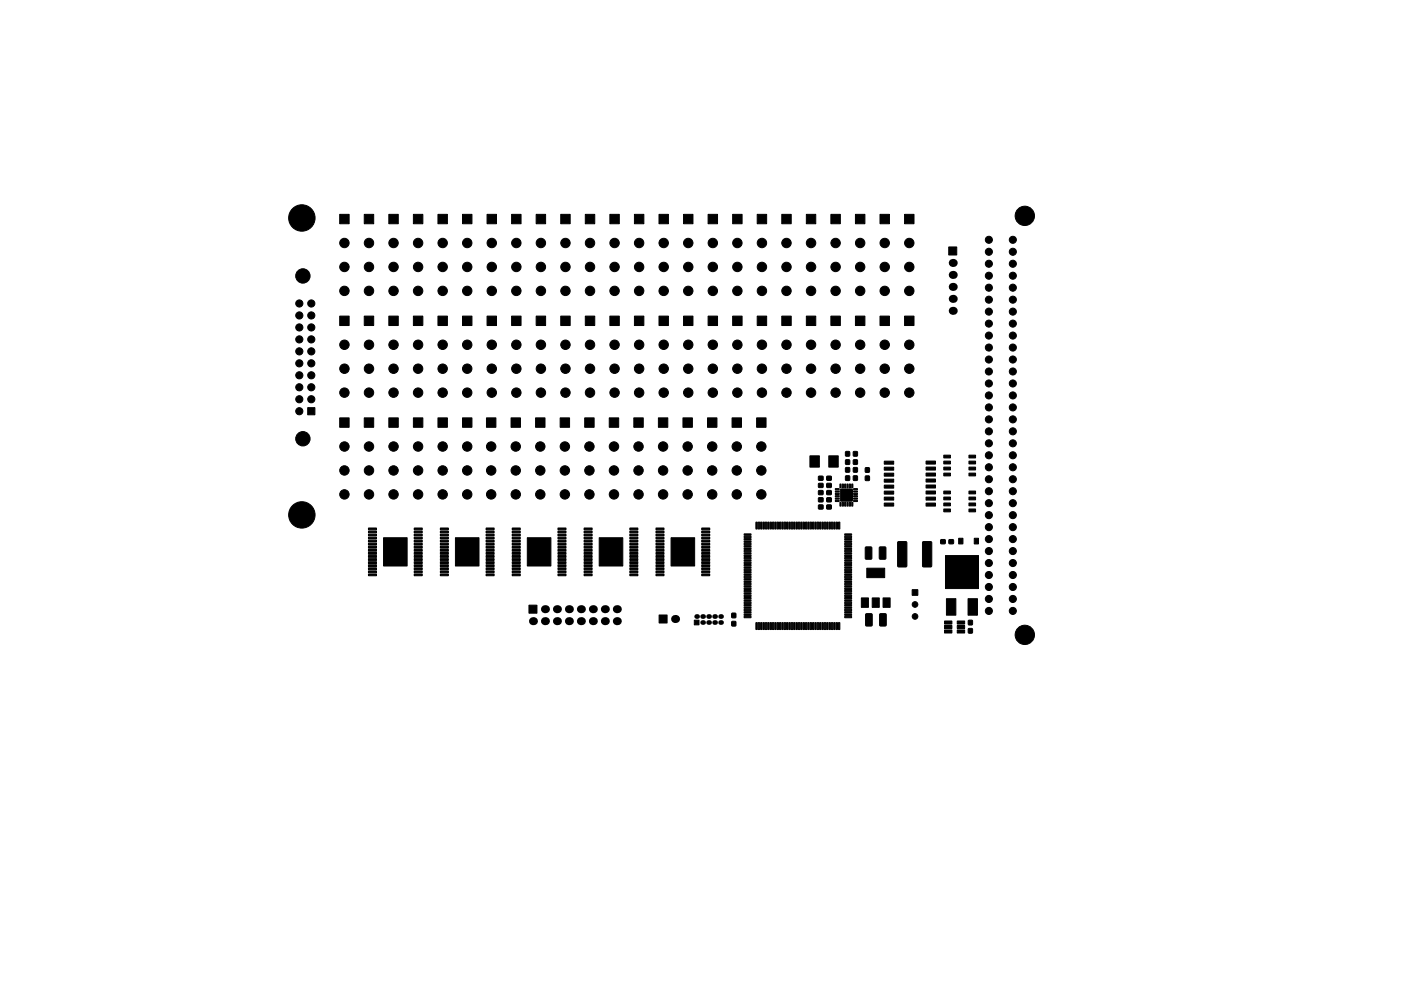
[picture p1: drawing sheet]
<svg xmlns="http://www.w3.org/2000/svg" width="297mm" height="210mm" viewBox="0 0 297 210" stroke-linecap="round" stroke-linejoin="round" font-family="sans-serif">
<g fill="#000">
<circle cx="202" cy="55.8" r=".85"/>
<circle cx="202" cy="58.3" r=".85"/>
<circle cx="202" cy="63.4" r=".85"/>
<circle cx="202" cy="60.9" r=".85"/>
<circle cx="202" cy="65.9" r=".85"/>
<circle cx="113" cy="131.8" r=".85"/>
<circle cx="115.5" cy="131.8" r=".85"/>
<circle cx="115.5" cy="129.2" r=".85"/>
<circle cx="118.1" cy="131.8" r=".85"/>
<circle cx="118.1" cy="129.2" r=".85"/>
<circle cx="120.6" cy="131.8" r=".85"/>
<circle cx="120.6" cy="129.2" r=".85"/>
<circle cx="123.2" cy="131.8" r=".85"/>
<circle cx="123.2" cy="129.2" r=".85"/>
<circle cx="125.7" cy="131.8" r=".85"/>
<circle cx="125.7" cy="129.2" r=".85"/>
<circle cx="128.2" cy="131.8" r=".85"/>
<circle cx="128.2" cy="129.2" r=".85"/>
<circle cx="130.8" cy="131.8" r=".85"/>
<circle cx="130.8" cy="129.2" r=".85"/>
<circle cx="143.1" cy="131.3" r=".85"/>
<circle cx="147.7" cy="130.8" r=".5"/>
<circle cx="149" cy="130.8" r=".5"/>
<circle cx="149" cy="132.1" r=".5"/>
<circle cx="150.2" cy="130.8" r=".5"/>
<circle cx="150.2" cy="132.1" r=".5"/>
<circle cx="151.5" cy="132.1" r=".5"/>
<circle cx="151.5" cy="130.8" r=".5"/>
<circle cx="152.8" cy="130.8" r=".5"/>
<circle cx="152.8" cy="132.1" r=".5"/>
</g>
<g fill="#000" stroke="#000" stroke-width=".21">
<path d="M72 45.5h2v2h-2zM77.2 45.5h2v2h-2zM82.4 45.5h2v2h-2zM87.6 45.5h2v2h-2zM92.9 45.5h2v2h-2zM98.1 45.5h2v2h-2zM103.3 45.5h2v2h-2zM108.5 45.5h2v2h-2zM113.7 45.5h2v2h-2zM118.9 45.5h2v2h-2zM124.1 45.5h2v2h-2zM129.3 45.5h2v2h-2z"/>
<path d="M134.5 45.5h2v2h-2zM139.7 45.5h2v2h-2zM144.9 45.5h2v2h-2zM150.1 45.5h2v2h-2zM155.3 45.5h2v2h-2zM160.5 45.5h2v2h-2zM165.8 45.5h2v2h-2zM171 45.5h2v2h-2zM176.2 45.5h2v2h-2zM181.4 45.5h2v2h-2zM186.6 45.5h2v2h-2zM191.8 45.5h2v2h-2z"/>
<path d="M201.1 52.4h1.7v1.7h-1.7zM72 67.1h2v2h-2zM77.2 67.1h2v2h-2zM82.4 67.1h2v2h-2zM87.6 67.1h2v2h-2zM92.9 67.1h2v2h-2zM98.1 67.1h2v2h-2zM103.3 67.1h2v2h-2zM108.5 67.1h2v2h-2zM113.7 67.1h2v2h-2zM118.9 67.1h2v2h-2zM124.1 67.1h2v2h-2z"/>
<path d="M129.3 67.1h2v2h-2zM134.5 67.1h2v2h-2zM139.7 67.1h2v2h-2zM144.9 67.1h2v2h-2zM150.1 67.1h2v2h-2zM155.3 67.1h2v2h-2zM160.5 67.1h2v2h-2zM165.8 67.1h2v2h-2zM171 67.1h2v2h-2zM176.2 67.1h2v2h-2zM181.4 67.1h2v2h-2zM186.6 67.1h2v2h-2z"/>
<path d="M191.8 67.1h2v2h-2zM65.2 86.5h1.6v1.5h-1.6zM72 88.7h2v2h-2zM77.2 88.7h2v2h-2zM82.4 88.7h2v2h-2zM87.6 88.7h2v2h-2zM92.9 88.7h2v2h-2zM98.1 88.7h2v2h-2zM103.1 88.7h2v2h-2zM108.3 88.7h2v2h-2zM113.6 88.7h2v2h-2zM118.8 88.7h2v2h-2z"/>
<path d="M124 88.7h2v2h-2zM129.2 88.7h2v2h-2zM134.4 88.7h2v2h-2zM139.6 88.7h2v2h-2zM144.8 88.7h2v2h-2zM150 88.7h2v2h-2zM155.2 88.7h2v2h-2zM160.4 88.7h2v2h-2zM171.7 96.7h2v2.4h-2zM175.7 96.7h2v2.4h-2zM179.3 95.8l.8 .1v.9l-.8-.1zM179.3 97.6h.8v.9h-.8z"/>
<path d="M179.3 99.2l.8 .1v.9l-.8-.1zM181 95.8l.8 .1-.1 .9-.8-.1zM181 97.6h.8l-.1 .9h-.8zM181 99.2l.8 .1-.1 .9-.8-.1zM183.5 99.3h.8v.9h-.8zM187.5 97.8h2v.7h-2zM187.5 99.1h2v.7h-2zM196.3 99.1h2v.6h-2zM196.3 97.8h2v.7h-2zM200.1 96.6h1.4v.6h-1.4zM200.1 97.8h1.4v.6h-1.4zM200.1 99.1h1.4v.6h-1.4z"/>
<path d="M205.4 96.6h1.4v.6h-1.4zM205.4 97.8h1.4v.6h-1.4zM205.4 99.1h1.4v.6h-1.4zM78.1 119.2h1.7v.4h-1.7zM78.1 118.5h1.7v.4h-1.7zM78.1 117.9h1.7v.4h-1.7zM78.1 117.2h1.7v.4h-1.7zM78.1 116.6h1.7v.4h-1.7zM78.1 115.9h1.7v.4h-1.7zM78.1 115.3h1.7v.4h-1.7zM78.1 114.6h1.7v.4h-1.7zM78.1 114h1.7v.4h-1.7z"/>
<path d="M78.1 113.3h1.7v.4h-1.7zM78.1 112.7h1.7v.4h-1.7zM78.1 112h1.7v.4h-1.7zM87.8 114h1.7v.4h-1.7zM87.8 112h1.7v.4h-1.7zM87.8 118.5h1.7v.4h-1.7zM87.8 119.2h1.7v.4h-1.7zM87.8 114.6h1.7v.4h-1.7zM87.8 113.3h1.7v.4h-1.7zM87.8 115.9h1.7v.4h-1.7zM87.8 117.2h1.7v.4h-1.7zM87.8 115.3h1.7v.4h-1.7z"/>
<path d="M87.8 116.6h1.7v.4h-1.7zM87.8 112.7h1.7v.4h-1.7zM87.8 117.9h1.7v.4h-1.7zM93.4 119.2h1.7v.4h-1.7zM93.4 118.5h1.7v.4h-1.7zM93.4 117.9h1.7v.4h-1.7zM93.4 117.2h1.7v.4h-1.7zM93.4 116.6h1.7v.4h-1.7zM93.4 115.9h1.7v.4h-1.7zM93.4 115.3h1.7v.4h-1.7zM93.4 114.6h1.7v.4h-1.7zM93.4 114h1.7v.4h-1.7z"/>
<path d="M93.4 113.3h1.7v.4h-1.7zM93.4 112.7h1.7v.4h-1.7zM93.4 112h1.7v.4h-1.7zM103.1 114h1.7v.4h-1.7zM103.1 112h1.7v.4h-1.7zM103.1 118.5h1.7v.4h-1.7zM103.1 119.2h1.7v.4h-1.7zM103.1 114.6h1.7v.4h-1.7zM103.1 113.3h1.7v.4h-1.7zM103.1 115.9h1.7v.4h-1.7zM103.1 117.2h1.7v.4h-1.7zM103.1 115.3h1.7v.4h-1.7z"/>
<path d="M103.1 116.6h1.7v.4h-1.7zM103.1 112.7h1.7v.4h-1.7zM103.1 117.9h1.7v.4h-1.7zM108.6 119.2h1.7v.4h-1.7zM108.6 118.5h1.7v.4h-1.7zM108.6 117.9h1.7v.4h-1.7zM108.6 117.2h1.7v.4h-1.7zM108.6 116.6h1.7v.4h-1.7zM108.6 115.9h1.7v.4h-1.7zM108.6 115.3h1.7v.4h-1.7zM108.6 114.6h1.7v.4h-1.7zM108.6 114h1.7v.4h-1.7z"/>
<path d="M108.6 113.3h1.7v.4h-1.7zM108.6 112.7h1.7v.4h-1.7zM108.6 112h1.7v.4h-1.7zM118.3 114h1.7v.4h-1.7zM118.3 112h1.7v.4h-1.7zM118.3 118.5h1.7v.4h-1.7zM118.3 119.2h1.7v.4h-1.7zM118.3 114.6h1.7v.4h-1.7zM118.3 113.3h1.7v.4h-1.7zM118.3 115.9h1.7v.4h-1.7zM118.3 117.2h1.7v.4h-1.7zM118.3 115.3h1.7v.4h-1.7z"/>
<path d="M118.3 116.6h1.7v.4h-1.7zM118.3 112.7h1.7v.4h-1.7zM118.3 117.9h1.7v.4h-1.7zM123.8 119.2h1.7v.4h-1.7zM123.8 118.5h1.7v.4h-1.7zM123.8 117.9h1.7v.4h-1.7zM123.8 117.2h1.7v.4h-1.7zM123.8 116.6h1.7v.4h-1.7zM123.8 115.9h1.7v.4h-1.7zM123.8 115.3h1.7v.4h-1.7zM123.8 114.6h1.7v.4h-1.7zM123.8 114h1.7v.4h-1.7z"/>
<path d="M123.8 113.3h1.7v.4h-1.7zM123.8 112.7h1.7v.4h-1.7zM123.8 112h1.7v.4h-1.7zM133.5 114h1.7v.4h-1.7zM133.5 112h1.7v.4h-1.7zM133.5 118.5h1.7v.4h-1.7zM133.5 119.2h1.7v.4h-1.7zM133.5 114.6h1.7v.4h-1.7zM133.5 113.3h1.7v.4h-1.7zM133.5 115.9h1.7v.4h-1.7zM133.5 117.2h1.7v.4h-1.7zM133.5 115.3h1.7v.4h-1.7z"/>
<path d="M133.5 116.6h1.7v.4h-1.7zM133.5 112.7h1.7v.4h-1.7zM133.5 117.9h1.7v.4h-1.7zM139.1 119.2h1.7v.4h-1.7zM139.1 118.5h1.7v.4h-1.7zM139.1 117.9h1.7v.4h-1.7zM139.1 117.2h1.7v.4h-1.7zM139.1 116.6h1.7v.4h-1.7zM139.1 115.9h1.7v.4h-1.7zM139.1 115.3h1.7v.4h-1.7zM139.1 114.6h1.7v.4h-1.7zM139.1 114h1.7v.4h-1.7z"/>
<path d="M139.1 113.3h1.7v.4h-1.7zM139.1 112.7h1.7v.4h-1.7zM139.1 112h1.7v.4h-1.7zM148.8 114h1.7v.4h-1.7zM148.8 112h1.7v.4h-1.7zM148.8 118.5h1.7v.4h-1.7zM148.8 119.2h1.7v.4h-1.7zM148.8 114.6h1.7v.4h-1.7zM148.8 113.3h1.7v.4h-1.7zM148.8 115.9h1.7v.4h-1.7zM148.8 117.2h1.7v.4h-1.7zM148.8 115.3h1.7v.4h-1.7z"/>
<path d="M148.8 116.6h1.7v.4h-1.7zM148.8 112.7h1.7v.4h-1.7zM148.8 117.9h1.7v.4h-1.7zM157.8 113.3h1.4v.2l-1.4 .1zM157.8 113.8h1.4v.2l-1.4 .1zM157.8 114.3h1.4v.2l-1.4 .1zM157.8 114.8h1.4v.2l-1.4 .1zM157.8 115.3h1.4v.2l-1.4 .1zM157.8 115.8h1.4v.2l-1.4 .1zM157.8 116.3h1.4v.2l-1.4 .1zM157.8 116.8h1.4v.2l-1.4 .1zM157.8 117.3h1.4v.2l-1.4 .1z"/>
<path d="M157.8 117.8h1.4v.2l-1.4 .1zM157.8 118.3h1.4v.2l-1.4 .1zM157.8 118.8h1.4v.2l-1.4 .1zM157.8 119.3h1.4v.2l-1.4 .1zM157.8 119.8h1.4v.2l-1.4 .1zM160.3 110.8h.3l-.1 1.4h-.2zM160.8 110.8h.3l-.1 1.4h-.2zM161.3 110.8h.3l-.1 1.4h-.2zM161.8 110.8h.3l-.1 1.4h-.2zM162.3 110.8h.3l-.1 1.4h-.2zM162.8 110.8h.3l-.1 1.4h-.2zM163.3 110.8h.3l-.1 1.4h-.2z"/>
<path d="M163.8 110.8h.3l-.1 1.4h-.2zM164.3 110.8h.3l-.1 1.4h-.2zM164.8 110.8h.3l-.1 1.4h-.2zM165.3 110.8h.3l-.1 1.4h-.2zM165.8 110.8h.3l-.1 1.4h-.2zM166.3 110.8h.3l-.1 1.4h-.2zM166.8 110.8h.3l-.1 1.4h-.2zM167.3 110.8h.3l-.1 1.4h-.2zM167.8 110.8h.3l-.1 1.4h-.2zM168.3 110.8h.3l-.1 1.4h-.2zM168.8 110.8h.3l-.1 1.4h-.2zM169.3 110.8h.3l-.1 1.4h-.2z"/>
<path d="M169.8 110.8h.3l-.1 1.4h-.2zM170.3 110.8h.3l-.1 1.4h-.2zM170.8 110.8h.3l-.1 1.4h-.2zM171.3 110.8h.3l-.1 1.4h-.2zM171.8 110.8h.3l-.1 1.4h-.2zM172.3 110.8h.3l-.1 1.4h-.2zM172.8 110.8h.3l-.1 1.4h-.2zM173.3 110.8h.3l-.1 1.4h-.2zM173.8 110.8h.3l-.1 1.4h-.2zM173.6 107.2l.9-.1v.9h-.9zM173.6 105.6h.9v.8l-.9 .1zM173.6 102.6h.9v.8h-.9z"/>
<path d="M173.6 104.1h.9v.8h-.9zM173.6 101.1l.9-.1v.9h-.9zM174.3 110.8h.3l-.1 1.4h-.2zM174.8 110.8h.3l-.1 1.4h-.2zM175.3 110.8h.3l-.1 1.4h-.2zM175.8 110.8h.3l-.1 1.4h-.2zM175.3 107.2l.9-.1v.9h-.9zM175.3 105.6h.9v.8l-.9 .1zM175.3 102.6h.9v.8h-.9zM175.3 104.1h.9v.8h-.9zM175.3 101.1l.9-.1v.9h-.9zM176.3 110.8h.3l-.1 1.4h-.2z"/>
<path d="M176.8 110.8h.3l-.1 1.4h-.2zM177.3 110.8h.3l-.1 1.4h-.2zM177.1 106.2h.8v.2h-.7zM177.1 105.7h.8v.2h-.7zM177.1 105.2h.8v.2h-.7zM177.1 104.7h.8v.2h-.7zM177.1 104.2h.8v.2h-.7zM177.1 103.7h.8v.2h-.7zM177.8 110.8h.3l-.1 1.4h-.2zM178.1 106.6h.2v.8l-.2-.1zM178.1 102.7h.2v.8h-.2zM178.6 106.6h.2v.8l-.2-.1z"/>
<path d="M178.6 102.7h.2v.8h-.2zM179.1 106.6h.2v.8l-.2-.1zM179.1 102.7h.2v.8h-.2zM179.6 106.6h.2v.8l-.2-.1zM179.6 102.7h.2v.8h-.2zM179.3 101h.8v.9h-.8zM180.1 106.6h.2v.8l-.2-.1zM180.1 102.7h.2v.8h-.2zM179.1 119.8h1.4l.1 .2-1.5 .1zM179.1 119.3h1.4l.1 .2-1.5 .1zM179.1 118.8h1.4l.1 .2-1.5 .1zM179.1 118.3h1.4l.1 .2-1.5 .1z"/>
<path d="M179.1 117.8h1.4l.1 .2-1.5 .1zM179.1 117.3h1.4l.1 .2-1.5 .1zM179.1 116.8h1.4l.1 .2-1.5 .1zM179.1 116.3h1.4l.1 .2-1.5 .1zM179.1 115.8h1.4l.1 .2-1.5 .1zM179.1 115.3h1.4l.1 .2-1.5 .1zM179.1 114.8h1.4l.1 .2-1.5 .1zM179.1 114.3h1.4l.1 .2-1.5 .1zM179.1 113.8h1.4l.1 .2-1.5 .1zM179.1 113.3h1.4l.1 .2-1.5 .1zM178.2 103.8h2.5v2.5h-2.5zM180.6 106.6h.2v.8l-.2-.1z"/>
<path d="M180.6 102.7h.2v.8h-.2zM181 101h.8l-.1 .9h-.8zM181 103.7h.8v.2h-.8zM181 104.2h.8v.2h-.8zM181 104.7h.8v.2h-.8zM181 105.2h.8v.2h-.8zM181 105.7h.8v.2h-.8zM181 106.2h.8v.2h-.8zM183.5 101h.8v.9h-.8zM183.5 116.1l1.1-.1 .2 .2 .1 2.2-.2 .2-1 .1-.2-.2zM187.5 106.7h2v.7h-2zM187.5 100.4h2v.6h-2z"/>
<path d="M187.5 101.7h2v.6h-2zM187.5 102.9h2v.7h-2zM187.5 104.2h2v.6h-2zM187.5 105.5h2v.6h-2zM186.5 116.1l1.1-.1 .2 .2v2.2l-.1 .2-1.1 .1-.2-.2zM190.4 115l1.7-.1 .2 .2v4.9l-.2 .3h-1.6l-.2-.2zM196.3 106.7h2v.7h-2zM196.3 105.5h2v.6h-2zM196.3 104.2h2v.6h-2zM196.3 102.9h2v.6h-2zM196.3 101.6h2v.7h-2zM196.3 100.4h2v.6h-2z"/>
<path d="M195.7 115l1.6-.1 .2 .2 .1 4.9-.2 .3h-1.6l-.2-.2zM200.1 104.2h1.4v.6h-1.4zM200.1 105.5h1.4v.6h-1.4zM200.1 106.7h1.4v.6h-1.4zM200.1 108h1.4v.6h-1.4zM200.1 100.4h1.4v.6h-1.4zM199.5 114.5h.9v.8l-.9 .1zM201.2 114.5h.9v.8l-.9 .1zM203.3 114.2h.9v1.2h-.9zM205.4 104.2h1.4v.6h-1.4zM205.4 105.5h1.4v.6h-1.4zM205.4 106.7h1.4v.6h-1.4z"/>
<path d="M205.4 108h1.4v.6h-1.4zM205.4 100.4h1.4v.6h-1.4zM206.6 114.2h.9v1.2h-.9zM78.1 121.8h1.7v.4h-1.7zM78.1 121.1h1.7v.4h-1.7zM78.1 120.5h1.7v.4h-1.7zM78.1 119.8h1.7v.4h-1.7zM81.3 114.1h5v6h-5zM87.8 120.5h1.7v.4h-1.7zM87.8 121.8h1.7v.4h-1.7zM87.8 121.1h1.7v.4h-1.7zM87.8 119.8h1.7v.4h-1.7z"/>
<path d="M93.4 121.8h1.7v.4h-1.7zM93.4 121.1h1.7v.4h-1.7zM93.4 120.5h1.7v.4h-1.7zM93.4 119.8h1.7v.4h-1.7zM96.6 114.1h5v6h-5zM103.1 120.5h1.7v.4h-1.7zM103.1 121.8h1.7v.4h-1.7zM103.1 121.1h1.7v.4h-1.7zM103.1 119.8h1.7v.4h-1.7zM108.6 121.8h1.7v.4h-1.7zM108.6 121.1h1.7v.4h-1.7zM108.6 120.5h1.7v.4h-1.7z"/>
<path d="M108.6 119.8h1.7v.4h-1.7zM111.8 114.1h5v6h-5zM112.1 128.4h1.7v1.7h-1.7zM118.3 120.5h1.7v.4h-1.7zM118.3 121.8h1.7v.4h-1.7zM118.3 121.1h1.7v.4h-1.7zM118.3 119.8h1.7v.4h-1.7zM123.8 121.8h1.7v.4h-1.7zM123.8 121.1h1.7v.4h-1.7zM123.8 120.5h1.7v.4h-1.7zM123.8 119.8h1.7v.4h-1.7zM127 114.1h5v6h-5z"/>
<path d="M133.5 120.5h1.7v.4h-1.7zM133.5 121.8h1.7v.4h-1.7zM133.5 121.1h1.7v.4h-1.7zM133.5 119.8h1.7v.4h-1.7zM139.1 121.8h1.7v.4h-1.7zM139.1 121.1h1.7v.4h-1.7zM139.1 120.5h1.7v.4h-1.7zM139.1 119.8h1.7v.4h-1.7zM139.7 130.5h1.7v1.7h-1.7zM142.3 114.1h5v6h-5zM147.2 131.6h1v1h-1zM148.8 120.5h1.7v.4h-1.7z"/>
<path d="M148.8 121.8h1.7v.4h-1.7zM148.8 121.1h1.7v.4h-1.7zM148.8 119.8h1.7v.4h-1.7zM155.2 130.1h.8v.9h-.8zM155.2 131.9h.8v.9h-.8zM157.8 120.3h1.4v.2l-1.4 .1zM157.8 120.8h1.4v.2l-1.4 .1zM157.8 121.3h1.4v.2l-1.4 .1zM157.8 121.8h1.4v.2l-1.4 .1zM157.8 122.3h1.4v.2l-1.4 .1zM157.8 122.8h1.4v.2l-1.4 .1zM157.8 123.3h1.4v.2l-1.4 .1z"/>
<path d="M157.8 123.8h1.4v.2l-1.4 .1zM157.8 124.3h1.4v.2l-1.4 .1zM157.8 124.8h1.4v.2l-1.4 .1zM157.8 125.3h1.4v.2l-1.4 .1zM157.8 125.8h1.4v.2l-1.4 .1zM157.8 126.3h1.4v.2l-1.4 .1zM157.8 126.8h1.4v.2l-1.4 .1zM157.8 127.3h1.4v.2l-1.4 .1zM157.8 127.8h1.4v.2l-1.4 .1zM157.8 128.3h1.4v.2l-1.4 .1zM157.8 128.8h1.4v.2l-1.4 .1zM157.8 129.3h1.4v.2l-1.4 .1z"/>
<path d="M157.8 129.8h1.4v.2l-1.4 .1zM157.8 130.3h1.4v.2l-1.4 .1zM157.8 130.8h1.4v.2l-1.4 .1zM160.3 132.1l.3 .1-.1 1.4-.2-.1zM160.8 132.1l.3 .1-.1 1.4-.2-.1zM161.3 132.1l.3 .1-.1 1.4-.2-.1zM161.8 132.1l.3 .1-.1 1.4-.2-.1zM162.3 132.1l.3 .1-.1 1.4-.2-.1zM162.8 132.1l.3 .1-.1 1.4-.2-.1zM163.3 132.1l.3 .1-.1 1.4-.2-.1zM163.8 132.1l.3 .1-.1 1.4-.2-.1zM164.3 132.1l.3 .1-.1 1.4-.2-.1z"/>
<path d="M164.8 132.1l.3 .1-.1 1.4-.2-.1zM165.3 132.1l.3 .1-.1 1.4-.2-.1zM165.8 132.1l.3 .1-.1 1.4-.2-.1zM166.3 132.1l.3 .1-.1 1.4-.2-.1zM166.8 132.1l.3 .1-.1 1.4-.2-.1zM167.3 132.1l.3 .1-.1 1.4-.2-.1zM167.8 132.1l.3 .1-.1 1.4-.2-.1zM168.3 132.1l.3 .1-.1 1.4-.2-.1zM168.8 132.1l.3 .1-.1 1.4-.2-.1zM169.3 132.1l.3 .1-.1 1.4-.2-.1zM169.8 132.1l.3 .1-.1 1.4-.2-.1zM170.3 132.1l.3 .1-.1 1.4-.2-.1z"/>
<path d="M170.8 132.1l.3 .1-.1 1.4-.2-.1zM171.3 132.1l.3 .1-.1 1.4-.2-.1zM171.8 132.1l.3 .1-.1 1.4-.2-.1zM172.3 132.1l.3 .1-.1 1.4-.2-.1zM172.8 132.1l.3 .1-.1 1.4-.2-.1zM173.3 132.1l.3 .1-.1 1.4-.2-.1zM173.8 132.1l.3 .1-.1 1.4-.2-.1zM174.3 132.1l.3 .1-.1 1.4-.2-.1zM174.8 132.1l.3 .1-.1 1.4-.2-.1zM175.3 132.1l.3 .1-.1 1.4-.2-.1zM175.8 132.1l.3 .1-.1 1.4-.2-.1zM176.3 132.1l.3 .1-.1 1.4-.2-.1z"/>
<path d="M176.8 132.1l.3 .1-.1 1.4-.2-.1zM177.3 132.1l.3 .1-.1 1.4-.2-.1zM177.8 132.1l.3 .1-.1 1.4-.2-.1zM179.1 130.8h1.4l.1 .2-1.5 .1zM179.1 130.3h1.4l.1 .2-1.5 .1zM179.1 129.8h1.4l.1 .2-1.5 .1zM179.1 129.3h1.4l.1 .2-1.5 .1zM179.1 128.8h1.4l.1 .2-1.5 .1zM179.1 128.3h1.4l.1 .2-1.5 .1zM179.1 127.8h1.4l.1 .2-1.5 .1zM179.1 127.3h1.4l.1 .2-1.5 .1zM179.1 126.8h1.4l.1 .2-1.5 .1z"/>
<path d="M179.1 126.3h1.4l.1 .2-1.5 .1zM179.1 125.8h1.4l.1 .2-1.5 .1zM179.1 125.3h1.4l.1 .2-1.5 .1zM179.1 124.8h1.4l.1 .2-1.5 .1zM179.1 124.3h1.4l.1 .2-1.5 .1zM179.1 123.8h1.4l.1 .2-1.5 .1zM179.1 123.3h1.4l.1 .2-1.5 .1zM179.1 122.8h1.4l.1 .2-1.5 .1zM179.1 122.3h1.4l.1 .2-1.5 .1zM179.1 121.8h1.4l.1 .2-1.5 .1zM179.1 121.3h1.4l.1 .2-1.5 .1zM179.1 120.8h1.4l.1 .2-1.5 .1z"/>
<path d="M179.1 120.3h1.4l.1 .2-1.5 .1zM182.6 126.9h1.5v2h-1.5zM183.6 130.3l1.1-.1 .2 .1v2.3l-.1 .2h-1.1l-.2-.1zM184.9 126.9h1.5v2h-1.5zM183.8 120.6h3.8v2h-3.8zM186.6 130.3l1.1-.1 .2 .1v2.3l-.1 .2h-1.1l-.2-.1zM187.2 126.9h1.5v2h-1.5zM193.4 125.1h1.2v1.2h-1.2zM200.3 133.7h1.5v.6h-1.5zM200.3 132.7h1.5v.7h-1.5zM200.3 131.8h1.5v.6h-1.5zM200.5 117.9h7v7h-7z"/>
<path d="M200.7 127h2v3.5h-2zM203 132.7h1.5v.7h-1.5zM203 131.8h1.5v.6h-1.5zM203 133.7h1.5v.6h-1.5zM205.2 127h2v3.5h-2zM205.3 131.6l.9 .1-.1 .9-.8-.1zM205.3 133.4h.9l-.1 .9h-.8z"/>
<circle cx="64" cy="46.2" r="2.8"/>
<circle cx="64.2" cy="58.5" r="1.52"/>
<circle cx="73" cy="56.6" r="1"/>
<circle cx="73" cy="51.6" r="1"/>
<circle cx="78.2" cy="51.6" r="1"/>
<circle cx="78.2" cy="56.6" r="1"/>
<circle cx="83.4" cy="51.6" r="1"/>
<circle cx="83.4" cy="56.6" r="1"/>
<circle cx="88.6" cy="56.6" r="1"/>
<circle cx="88.6" cy="51.6" r="1"/>
<circle cx="93.9" cy="51.6" r="1"/>
<circle cx="93.9" cy="56.6" r="1"/>
<circle cx="99.1" cy="51.6" r="1"/>
<circle cx="99.1" cy="56.6" r="1"/>
<circle cx="104.3" cy="51.6" r="1"/>
<circle cx="104.3" cy="56.6" r="1"/>
<circle cx="109.5" cy="56.6" r="1"/>
<circle cx="109.5" cy="51.6" r="1"/>
<circle cx="114.7" cy="56.6" r="1"/>
<circle cx="114.7" cy="51.6" r="1"/>
<circle cx="119.9" cy="56.6" r="1"/>
<circle cx="119.9" cy="51.6" r="1"/>
<circle cx="125.1" cy="56.6" r="1"/>
<circle cx="125.1" cy="51.6" r="1"/>
<circle cx="130.3" cy="51.6" r="1"/>
<circle cx="130.3" cy="56.6" r="1"/>
<circle cx="135.5" cy="56.6" r="1"/>
<circle cx="135.5" cy="51.6" r="1"/>
<circle cx="140.7" cy="56.6" r="1"/>
<circle cx="140.7" cy="51.6" r="1"/>
<circle cx="145.9" cy="56.6" r="1"/>
<circle cx="145.9" cy="51.6" r="1"/>
<circle cx="151.1" cy="56.6" r="1"/>
<circle cx="151.1" cy="51.6" r="1"/>
<circle cx="156.3" cy="56.6" r="1"/>
<circle cx="156.3" cy="51.6" r="1"/>
<circle cx="161.5" cy="51.6" r="1"/>
<circle cx="161.5" cy="56.6" r="1"/>
<circle cx="166.8" cy="56.6" r="1"/>
<circle cx="166.8" cy="51.6" r="1"/>
<circle cx="172" cy="56.6" r="1"/>
<circle cx="172" cy="51.6" r="1"/>
<circle cx="177.2" cy="56.6" r="1"/>
<circle cx="177.2" cy="51.6" r="1"/>
<circle cx="182.4" cy="56.6" r="1"/>
<circle cx="182.4" cy="51.6" r="1"/>
<circle cx="187.6" cy="56.6" r="1"/>
<circle cx="187.6" cy="51.6" r="1"/>
<circle cx="192.8" cy="51.6" r="1"/>
<circle cx="192.8" cy="56.6" r="1"/>
<circle cx="209.7" cy="53.4" r=".75"/>
<circle cx="209.7" cy="56" r=".75"/>
<circle cx="209.7" cy="58.5" r=".75"/>
<circle cx="209.7" cy="50.9" r=".75"/>
<circle cx="214.7" cy="53.4" r=".75"/>
<circle cx="214.7" cy="50.9" r=".75"/>
<circle cx="214.7" cy="58.5" r=".75"/>
<circle cx="214.7" cy="56" r=".75"/>
<circle cx="217.3" cy="45.8" r="2.05"/>
<circle cx="63.5" cy="64.4" r=".76"/>
<circle cx="63.5" cy="72" r=".76"/>
<circle cx="63.5" cy="77.1" r=".76"/>
<circle cx="63.5" cy="79.6" r=".76"/>
<circle cx="63.5" cy="69.5" r=".76"/>
<circle cx="63.5" cy="74.5" r=".76"/>
<circle cx="63.5" cy="66.9" r=".76"/>
<circle cx="66" cy="69.5" r=".76"/>
<circle cx="66" cy="66.9" r=".76"/>
<circle cx="66" cy="74.5" r=".76"/>
<circle cx="66" cy="64.4" r=".76"/>
<circle cx="66" cy="77.1" r=".76"/>
<circle cx="66" cy="72" r=".76"/>
<circle cx="66" cy="79.6" r=".76"/>
<circle cx="73" cy="61.7" r="1"/>
<circle cx="73" cy="73.1" r="1"/>
<circle cx="73" cy="78.2" r="1"/>
<circle cx="78.2" cy="73.1" r="1"/>
<circle cx="78.2" cy="78.2" r="1"/>
<circle cx="78.2" cy="61.7" r="1"/>
<circle cx="83.4" cy="73.1" r="1"/>
<circle cx="83.4" cy="61.7" r="1"/>
<circle cx="83.4" cy="78.2" r="1"/>
<circle cx="88.6" cy="61.7" r="1"/>
<circle cx="88.6" cy="73.1" r="1"/>
<circle cx="88.6" cy="78.2" r="1"/>
<circle cx="93.9" cy="73.1" r="1"/>
<circle cx="93.9" cy="78.2" r="1"/>
<circle cx="93.9" cy="61.7" r="1"/>
<circle cx="99.1" cy="61.7" r="1"/>
<circle cx="99.1" cy="73.1" r="1"/>
<circle cx="99.1" cy="78.2" r="1"/>
<circle cx="104.3" cy="73.1" r="1"/>
<circle cx="104.3" cy="61.7" r="1"/>
<circle cx="104.3" cy="78.2" r="1"/>
<circle cx="109.5" cy="78.2" r="1"/>
<circle cx="109.5" cy="61.7" r="1"/>
<circle cx="109.5" cy="73.1" r="1"/>
<circle cx="114.7" cy="78.2" r="1"/>
<circle cx="114.7" cy="61.7" r="1"/>
<circle cx="114.7" cy="73.1" r="1"/>
<circle cx="119.9" cy="61.7" r="1"/>
<circle cx="119.9" cy="73.1" r="1"/>
<circle cx="119.9" cy="78.2" r="1"/>
<circle cx="125.1" cy="78.2" r="1"/>
<circle cx="125.1" cy="61.7" r="1"/>
<circle cx="125.1" cy="73.1" r="1"/>
<circle cx="130.3" cy="73.1" r="1"/>
<circle cx="130.3" cy="61.7" r="1"/>
<circle cx="130.3" cy="78.2" r="1"/>
<circle cx="135.5" cy="78.2" r="1"/>
<circle cx="135.5" cy="61.7" r="1"/>
<circle cx="135.5" cy="73.1" r="1"/>
<circle cx="140.7" cy="61.7" r="1"/>
<circle cx="140.7" cy="78.2" r="1"/>
<circle cx="140.7" cy="73.1" r="1"/>
<circle cx="145.9" cy="73.1" r="1"/>
<circle cx="145.9" cy="61.7" r="1"/>
<circle cx="145.9" cy="78.2" r="1"/>
<circle cx="151.1" cy="78.2" r="1"/>
<circle cx="151.1" cy="73.1" r="1"/>
<circle cx="151.1" cy="61.7" r="1"/>
<circle cx="156.3" cy="61.7" r="1"/>
<circle cx="156.3" cy="73.1" r="1"/>
<circle cx="156.3" cy="78.2" r="1"/>
<circle cx="161.5" cy="78.2" r="1"/>
<circle cx="161.5" cy="73.1" r="1"/>
<circle cx="161.5" cy="61.7" r="1"/>
<circle cx="166.8" cy="61.7" r="1"/>
<circle cx="166.8" cy="78.2" r="1"/>
<circle cx="166.8" cy="73.1" r="1"/>
<circle cx="172" cy="61.7" r="1"/>
<circle cx="172" cy="78.2" r="1"/>
<circle cx="172" cy="73.1" r="1"/>
<circle cx="177.2" cy="73.1" r="1"/>
<circle cx="177.2" cy="61.7" r="1"/>
<circle cx="177.2" cy="78.2" r="1"/>
<circle cx="182.4" cy="61.7" r="1"/>
<circle cx="182.4" cy="78.2" r="1"/>
<circle cx="182.4" cy="73.1" r="1"/>
<circle cx="187.6" cy="73.1" r="1"/>
<circle cx="187.6" cy="61.7" r="1"/>
<circle cx="187.6" cy="78.2" r="1"/>
<circle cx="192.8" cy="78.2" r="1"/>
<circle cx="192.8" cy="73.1" r="1"/>
<circle cx="192.8" cy="61.7" r="1"/>
<circle cx="209.7" cy="78.8" r=".75"/>
<circle cx="209.7" cy="76.3" r=".75"/>
<circle cx="209.7" cy="61" r=".75"/>
<circle cx="209.7" cy="68.7" r=".75"/>
<circle cx="209.7" cy="71.2" r=".75"/>
<circle cx="209.7" cy="73.7" r=".75"/>
<circle cx="209.7" cy="66.1" r=".75"/>
<circle cx="209.7" cy="63.6" r=".75"/>
<circle cx="214.7" cy="78.8" r=".75"/>
<circle cx="214.7" cy="71.2" r=".75"/>
<circle cx="214.7" cy="63.6" r=".75"/>
<circle cx="214.7" cy="68.7" r=".75"/>
<circle cx="214.7" cy="76.3" r=".75"/>
<circle cx="214.7" cy="61" r=".75"/>
<circle cx="214.7" cy="66.1" r=".75"/>
<circle cx="214.7" cy="73.7" r=".75"/>
<circle cx="63.5" cy="87.2" r=".76"/>
<circle cx="63.5" cy="82.2" r=".76"/>
<circle cx="63.5" cy="84.7" r=".76"/>
<circle cx="64.2" cy="93.1" r="1.53"/>
<circle cx="66" cy="82.2" r=".76"/>
<circle cx="66" cy="84.7" r=".76"/>
<circle cx="73" cy="99.8" r="1"/>
<circle cx="73" cy="83.3" r="1"/>
<circle cx="73" cy="94.7" r="1"/>
<circle cx="78.2" cy="99.8" r="1"/>
<circle cx="78.2" cy="94.7" r="1"/>
<circle cx="78.2" cy="83.3" r="1"/>
<circle cx="83.4" cy="94.7" r="1"/>
<circle cx="83.4" cy="99.8" r="1"/>
<circle cx="83.4" cy="83.3" r="1"/>
<circle cx="88.6" cy="94.7" r="1"/>
<circle cx="88.6" cy="83.3" r="1"/>
<circle cx="88.6" cy="99.8" r="1"/>
<circle cx="93.9" cy="94.7" r="1"/>
<circle cx="93.9" cy="83.3" r="1"/>
<circle cx="93.9" cy="99.8" r="1"/>
<circle cx="99.1" cy="94.7" r="1"/>
<circle cx="99.1" cy="99.8" r="1"/>
<circle cx="99.1" cy="83.3" r="1"/>
<circle cx="104.1" cy="94.7" r="1"/>
<circle cx="104.1" cy="99.8" r="1"/>
<circle cx="104.3" cy="83.3" r="1"/>
<circle cx="109.3" cy="99.8" r="1"/>
<circle cx="109.3" cy="94.7" r="1"/>
<circle cx="109.5" cy="83.3" r="1"/>
<circle cx="114.6" cy="99.8" r="1"/>
<circle cx="114.6" cy="94.7" r="1"/>
<circle cx="114.7" cy="83.3" r="1"/>
<circle cx="119.8" cy="99.8" r="1"/>
<circle cx="119.8" cy="94.7" r="1"/>
<circle cx="119.9" cy="83.3" r="1"/>
<circle cx="125" cy="94.7" r="1"/>
<circle cx="125" cy="99.8" r="1"/>
<circle cx="125.1" cy="83.3" r="1"/>
<circle cx="130.2" cy="99.8" r="1"/>
<circle cx="130.2" cy="94.7" r="1"/>
<circle cx="130.3" cy="83.3" r="1"/>
<circle cx="135.4" cy="94.7" r="1"/>
<circle cx="135.4" cy="99.8" r="1"/>
<circle cx="135.5" cy="83.3" r="1"/>
<circle cx="140.6" cy="94.7" r="1"/>
<circle cx="140.6" cy="99.8" r="1"/>
<circle cx="140.7" cy="83.3" r="1"/>
<circle cx="145.8" cy="99.8" r="1"/>
<circle cx="145.8" cy="94.7" r="1"/>
<circle cx="145.9" cy="83.3" r="1"/>
<circle cx="151" cy="99.8" r="1"/>
<circle cx="151" cy="94.7" r="1"/>
<circle cx="151.1" cy="83.3" r="1"/>
<circle cx="156.2" cy="99.8" r="1"/>
<circle cx="156.2" cy="94.7" r="1"/>
<circle cx="156.3" cy="83.3" r="1"/>
<circle cx="161.4" cy="99.8" r="1"/>
<circle cx="161.4" cy="94.7" r="1"/>
<circle cx="161.5" cy="83.3" r="1"/>
<circle cx="166.8" cy="83.3" r="1"/>
<circle cx="172" cy="83.3" r="1"/>
<circle cx="177.2" cy="83.3" r="1"/>
<circle cx="182.4" cy="83.3" r="1"/>
<circle cx="187.6" cy="83.3" r="1"/>
<circle cx="192.8" cy="83.3" r="1"/>
<circle cx="209.7" cy="81.4" r=".75"/>
<circle cx="209.7" cy="83.9" r=".75"/>
<circle cx="209.7" cy="94.1" r=".75"/>
<circle cx="209.7" cy="91.5" r=".75"/>
<circle cx="209.7" cy="96.6" r=".75"/>
<circle cx="209.7" cy="99.1" r=".75"/>
<circle cx="209.7" cy="89" r=".75"/>
<circle cx="209.7" cy="86.4" r=".75"/>
<circle cx="214.7" cy="81.4" r=".75"/>
<circle cx="214.7" cy="83.9" r=".75"/>
<circle cx="214.7" cy="99.1" r=".75"/>
<circle cx="214.7" cy="86.4" r=".75"/>
<circle cx="214.7" cy="91.5" r=".75"/>
<circle cx="214.7" cy="89" r=".75"/>
<circle cx="214.7" cy="96.6" r=".75"/>
<circle cx="214.7" cy="94.1" r=".75"/>
<circle cx="64" cy="109.2" r="2.8"/>
<circle cx="73" cy="104.9" r="1"/>
<circle cx="78.2" cy="104.9" r="1"/>
<circle cx="83.4" cy="104.9" r="1"/>
<circle cx="88.6" cy="104.9" r="1"/>
<circle cx="93.9" cy="104.9" r="1"/>
<circle cx="99.1" cy="104.9" r="1"/>
<circle cx="104.1" cy="104.9" r="1"/>
<circle cx="109.3" cy="104.9" r="1"/>
<circle cx="114.6" cy="104.9" r="1"/>
<circle cx="119.8" cy="104.9" r="1"/>
<circle cx="125" cy="104.9" r="1"/>
<circle cx="130.2" cy="104.9" r="1"/>
<circle cx="135.4" cy="104.9" r="1"/>
<circle cx="140.6" cy="104.9" r="1"/>
<circle cx="145.8" cy="104.9" r="1"/>
<circle cx="151" cy="104.9" r="1"/>
<circle cx="156.2" cy="104.9" r="1"/>
<circle cx="161.4" cy="104.9" r="1"/>
<circle cx="209.7" cy="104.2" r=".75"/>
<circle cx="209.7" cy="106.8" r=".75"/>
<circle cx="209.7" cy="109.3" r=".75"/>
<circle cx="209.7" cy="101.7" r=".75"/>
<circle cx="209.7" cy="111.8" r=".75"/>
<circle cx="209.7" cy="114.4" r=".75"/>
<circle cx="209.7" cy="116.9" r=".75"/>
<circle cx="209.7" cy="119.5" r=".75"/>
<circle cx="214.7" cy="106.8" r=".75"/>
<circle cx="214.7" cy="101.7" r=".75"/>
<circle cx="214.7" cy="111.8" r=".75"/>
<circle cx="214.7" cy="109.3" r=".75"/>
<circle cx="214.7" cy="114.4" r=".75"/>
<circle cx="214.7" cy="116.9" r=".75"/>
<circle cx="214.7" cy="119.5" r=".75"/>
<circle cx="214.7" cy="104.2" r=".75"/>
<circle cx="194" cy="128.2" r=".6"/>
<circle cx="194" cy="130.8" r=".6"/>
<circle cx="209.7" cy="127.1" r=".75"/>
<circle cx="209.7" cy="129.6" r=".75"/>
<circle cx="209.7" cy="124.5" r=".75"/>
<circle cx="209.7" cy="122" r=".75"/>
<circle cx="214.7" cy="127.1" r=".75"/>
<circle cx="214.7" cy="129.6" r=".75"/>
<circle cx="214.7" cy="122" r=".75"/>
<circle cx="214.7" cy="124.5" r=".75"/>
<circle cx="217.3" cy="134.7" r="2.05"/>
</g>
</svg>
